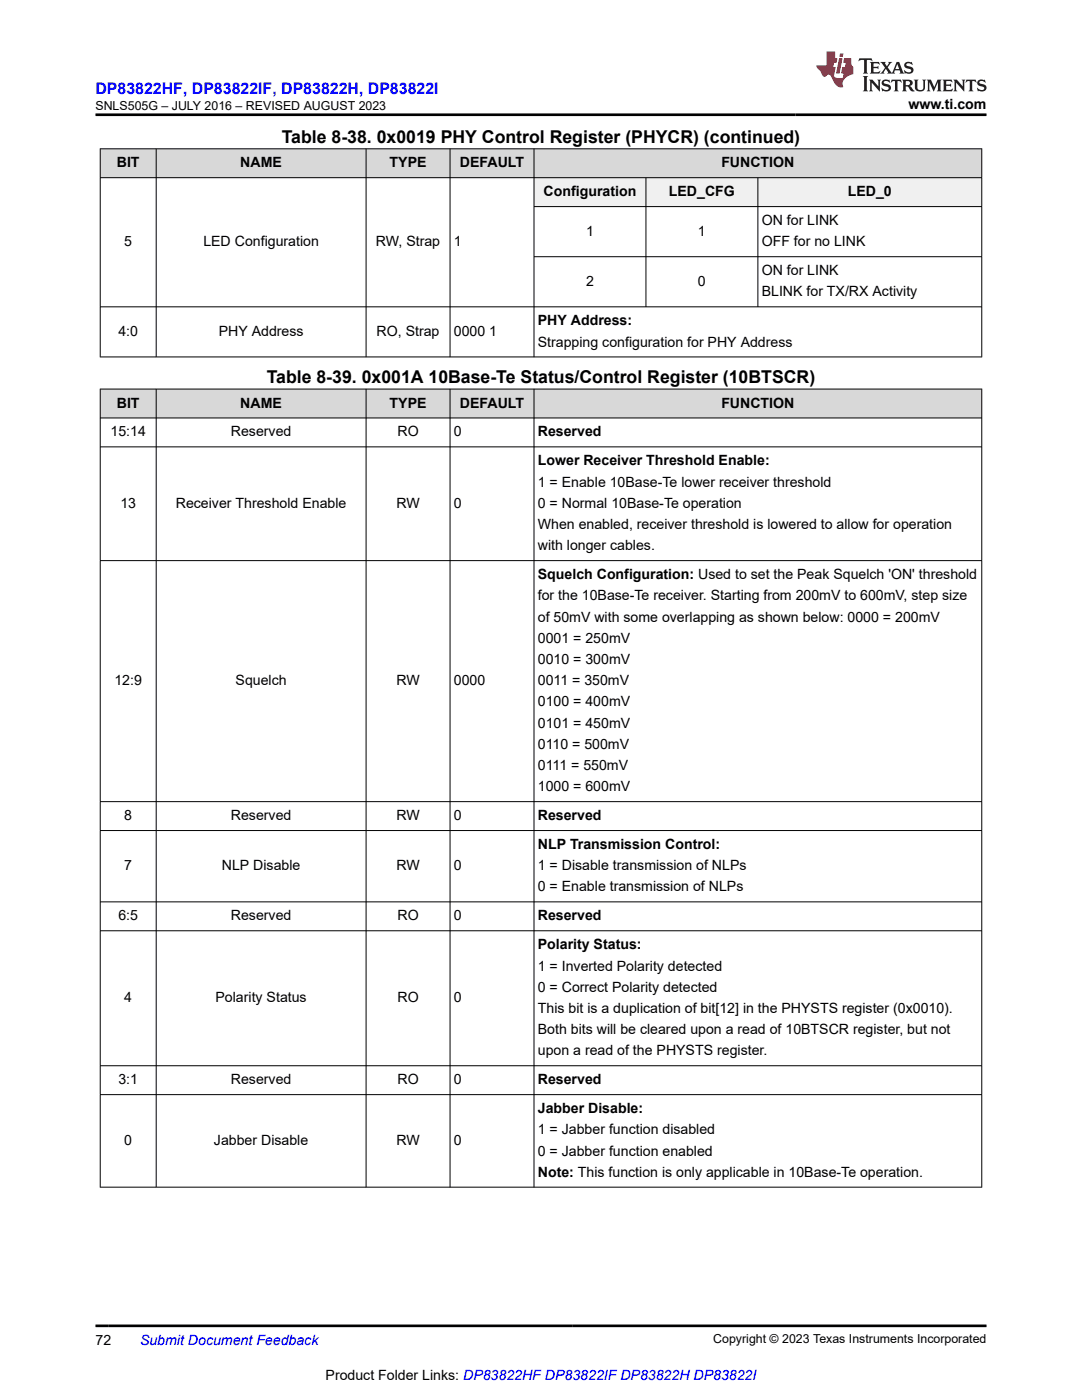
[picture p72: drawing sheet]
<svg xmlns="http://www.w3.org/2000/svg" width="216mm" height="279mm" viewBox="0 0 216 279" stroke-linecap="round" stroke-linejoin="round" font-family="sans-serif">
<defs><g id="words">
<g font-size="3.5">
<text x="56.2" y="28.5">Table 8-38. 0x0019 PHY Control Register (PHYCR) (continued)</text>
<text x="53.2" y="76.5">Table 8-39. 0x001A 10Base-Te Status/Control Register (10BTSCR)</text>
</g>
<text font-size="3.2" fill="#00f" x="19" y="18.7">DP83822HF, DP83822IF, DP83822H, DP83822I</text>
<g font-size="2.8">
<text x="181.3" y="21.8">www.ti.com</text>
<text x="23.3" y="33.4">BIT</text>
<text x="48" y="33.4">NAME</text>
<text x="77.7" y="33.4">TYPE</text>
<text x="91.8" y="33.4">DEFAULT</text>
<text x="143.9" y="33.4">FUNCTION</text>
<text x="108.5" y="39.2">Configuration</text>
<text x="133.5" y="39.2">LED_CFG</text>
<text x="169.2" y="39.2">LED_0</text>
<text x="116.9" y="47">1</text>
<text x="139.3" y="47">1</text>
<text x="152" y="44.9">ON for LINK</text>
<text x="24.8" y="49.2">5</text>
<text x="40.6" y="49.2">LED Configuration</text>
<text x="75" y="49.2">RW, Strap</text>
<text x="90.6" y="49.2">1</text>
<text x="152" y="49.2">OFF for no LINK</text>
<text x="116.9" y="57">2</text>
<text x="139.3" y="57">0</text>
<text x="152" y="54.9">ON for LINK</text>
<text x="152" y="59.2">BLINK for TX/RX Activity</text>
<text x="107.3" y="64.9">PHY Address:</text>
<text x="23.6" y="67">4:0</text>
<text x="43.6" y="67">PHY Address</text>
<text x="75.2" y="67">RO, Strap</text>
<text x="90.6" y="67">0000 1</text>
<text x="107.3" y="69.2">Strapping configuration for PHY Address</text>
<text x="23.3" y="81.3">BIT</text>
<text x="48" y="81.3">NAME</text>
<text x="77.7" y="81.3">TYPE</text>
<text x="91.8" y="81.3">DEFAULT</text>
<text x="143.9" y="81.3">FUNCTION</text>
<text x="22.1" y="87.1">15:14</text>
<text x="46.1" y="87.1">Reserved</text>
<text x="79.3" y="87.1">RO</text>
<text x="90.6" y="87.1">0</text>
<text x="107.3" y="87.1">Reserved</text>
<text x="107.3" y="92.9">Lower Receiver Threshold Enable:</text>
<text x="24" y="101.3">13</text>
<text x="35.1" y="101.3">Receiver Threshold Enable</text>
<text x="79.1" y="101.3">RW</text>
<text x="90.6" y="101.3">0</text>
<text x="107.3" y="97.1">1 = Enable 10Base-Te lower receiver threshold</text>
<text x="107.3" y="101.3">0 = Normal 10Base-Te operation</text>
<text x="107.3" y="105.6">When enabled, receiver threshold is lowered to allow for operation</text>
<text x="107.3" y="109.8">with longer cables.</text>
<text x="107.3" y="115.6">Squelch Configuration: Used to set the Peak Squelch 'ON' threshold</text>
<text x="107.3" y="119.8">for the 10Base-Te receiver. Starting from 200mV to 600mV, step size</text>
<text x="107.3" y="124">of 50mV with some overlapping as shown below: 0000 = 200mV</text>
<text x="107.3" y="128.3">0001 = 250mV</text>
<text x="22.8" y="136.7">12:9</text>
<text x="47" y="136.7">Squelch</text>
<text x="79.1" y="136.7">RW</text>
<text x="90.6" y="136.7">0000</text>
<text x="107.3" y="132.5">0010 = 300mV</text>
<text x="107.3" y="136.7">0011 = 350mV</text>
<text x="107.3" y="141">0100 = 400mV</text>
<text x="107.3" y="145.2">0101 = 450mV</text>
<text x="107.3" y="149.4">0110 = 500mV</text>
<text x="107.3" y="153.7">0111 = 550mV</text>
<text x="107.3" y="157.9">1000 = 600mV</text>
<text x="24.8" y="163.7">8</text>
<text x="46.1" y="163.7">Reserved</text>
<text x="79.1" y="163.7">RW</text>
<text x="90.6" y="163.7">0</text>
<text x="107.3" y="163.7">Reserved</text>
<text x="24.8" y="173.7">7</text>
<text x="44.3" y="173.7">NLP Disable</text>
<text x="79.1" y="173.7">RW</text>
<text x="90.6" y="173.7">0</text>
<text x="107.3" y="169.4">NLP Transmission Control:</text>
<text x="107.3" y="173.7">1 = Disable transmission of NLPs</text>
<text x="107.3" y="177.9">0 = Enable transmission of NLPs</text>
<text x="23.6" y="183.7">6:5</text>
<text x="46.1" y="183.7">Reserved</text>
<text x="79.3" y="183.7">RO</text>
<text x="90.6" y="183.7">0</text>
<text x="107.3" y="183.7">Reserved</text>
<text x="107.3" y="189.5">Polarity Status:</text>
<text x="107.3" y="193.7">1 = Inverted Polarity detected</text>
<text x="107.3" y="197.9">0 = Correct Polarity detected</text>
<text x="24.8" y="200">4</text>
<text x="43" y="200">Polarity Status</text>
<text x="79.3" y="200">RO</text>
<text x="90.6" y="200">0</text>
<text x="107.3" y="202.2">This bit is a duplication of bit[12] in the PHYSTS register (0x0010).</text>
<text x="107.3" y="206.4">Both bits will be cleared upon a read of 10BTSCR register, but not</text>
<text x="107.3" y="210.6">upon a read of the PHYSTS register.</text>
<text x="23.6" y="216.4">3:1</text>
<text x="46.1" y="216.4">Reserved</text>
<text x="79.3" y="216.4">RO</text>
<text x="90.6" y="216.4">0</text>
<text x="107.3" y="216.4">Reserved</text>
<text x="107.3" y="222.2">Jabber Disable:</text>
<text x="107.3" y="226.4">1 = Jabber function disabled</text>
<text x="24.8" y="228.5">0</text>
<text x="42.7" y="228.5">Jabber Disable</text>
<text x="79.1" y="228.5">RW</text>
<text x="90.6" y="228.5">0</text>
<text x="107.3" y="230.6">0 = Jabber function enabled</text>
<text x="107.3" y="234.9">Note: This function is only applicable in 10Base-Te operation.</text>
<text x="19" y="268.4">72</text>
<text x="65" y="275.3">Product Folder Links: DP83822HF DP83822IF DP83822H DP83822I</text>
</g>
<text font-size="2.8" fill="#00f" x="27.9" y="268.4">Submit Document Feedback</text>
<g font-size="2.5">
<text x="19.1" y="21.9">SNLS505G – JULY 2016 – REVISED AUGUST 2023</text>
<text x="142.3" y="268.1">Copyright © 2023 Texas Instruments Incorporated</text>
</g>
</g></defs>
<g fill="#d8d8d8">
<path d="M20 29.7h175.9v5.8h-175.9z" fill-rule="evenodd"/>
<path d="M20.1 29.8h11v5.6h-11z" fill-rule="evenodd"/>
<path d="M31.2 29.8h41.8v5.6h-41.8z" fill-rule="evenodd"/>
<path d="M73.1 29.8h16.6v5.6h-16.6z" fill-rule="evenodd"/>
<path d="M89.9 29.8h16.6v5.6h-16.6z" fill-rule="evenodd"/>
<path d="M106.6 29.8h89.2v5.6h-89.2z" fill-rule="evenodd"/>
</g>
<g fill="#f0f0f0">
<path d="M106.6 35.5h22.2v5.7h-22.2z" fill-rule="evenodd"/>
<path d="M129 35.5h22.2v5.7h-22.2z" fill-rule="evenodd"/>
<path d="M151.3 35.5h44.5v5.7h-44.5z" fill-rule="evenodd"/>
</g>
<g fill="none" stroke="#000" stroke-width=".2">
<path d="M19.9 29.7h176.1M19.9 35.5h176.1M20 29.6v41.7M31.2 29.6v41.7M73 29.6v41.7M89.8 29.6v41.7M106.6 29.6v41.7M128.9 35.5v25.8M151.2 35.5v25.8M195.9 29.6v41.7M106.6 41.2h89.4M106.6 51.2h89.4"/>
<path d="M19.9 71.2h176.1M196 61.2h-176.1"/>
</g>
<g fill="#d8d8d8">
<path d="M20 77.6h175.9v5.8h-175.9z" fill-rule="evenodd"/>
<path d="M20.1 77.7h11v5.7h-11z" fill-rule="evenodd"/>
<path d="M31.2 77.7h41.8v5.7h-41.8z" fill-rule="evenodd"/>
<path d="M73.1 77.7h16.6v5.7h-16.6z" fill-rule="evenodd"/>
<path d="M89.9 77.7h16.6v5.7h-16.6z" fill-rule="evenodd"/>
<path d="M106.6 77.7h89.2v5.7h-89.2z" fill-rule="evenodd"/>
</g>
<g fill="none" stroke="#000" stroke-width=".2">
<path d="M19.9 77.6h176.1M20 77.6v159.4M31.2 77.6v159.4M73 77.6v159.4M89.8 77.6v159.4M106.6 77.6v159.4M195.9 77.6v159.4M19.9 83.4h176.1M19.9 89.2h176.1M19.9 111.9h176.1M19.9 160h176.1M19.9 165.8h176.1"/>
<path d="M19.9 180h176.1M19.9 185.8h176.1M19.9 212.7h176.1M19.9 218.5h176.1M19.9 236.9h176.1"/>
</g>
<path d="M171.5 11.6l-.2 .6 .5-.2h.6v.1v2.2l-.2 .4h1l-.2-.4v-2.2v-.1h.5l.5 .2-.1-.6zM173.6 12.4l.2 .3v1.6l-.2 .4h1.9l.1-.6a1.08 1.08 0 0 1-1.3 .2v-.7h.6l.4 .2v-.7l-.4 .2h-.6v-.5l.2-.2a1 1 0 0 1 1 .3l-.1-.5zM175.7 12.4l.9 1.1-1 1.2h.9l-.2-.2 .5-.8 .4 .8-.2 .2h1.6l-.2-.2 .2-.5h.9l.1 .5-.1 .2h.9l-.2-.4-.8-1.9h-.5l-.9 2.1-.9-1.1 .9-1h-.8l.2 .2-.4 .6-.4-.6 .2-.2zM179 12.8l.4 1h-.7zM180.7 12.5a.65 .65 0 0 0-.2 .7 .65 .65 0 0 0 .6 .5l.6 .1 .1 .3a.79 .79 0 0 1-.7 .4 .79 .79 0 0 1-.7-.5l.1 .7 .2-.1a.93 .93 0 0 0 1.1 0 .93 .93 0 0 0 .4-.9 1.46 1.46 0 0 0-1.2-.6l-.1-.3a1.09 1.09 0 0 1 1.2 .2l-.2-.6-.1 .1-.5-.2zM172.2 15.2l.2 .4v2.2l-.2 .4h1l-.2-.4v-2.2l.2-.4zM173.4 15.9l.2 .4v1.5l-.2 .4h.8l-.3-.4 .1-1.3 1.6 1.8v-2l.2-.4h-.7l.1 .2 .1 1.1-1.2-1.3zM176.2 16a.65 .65 0 0 0-.2 .8 .65 .65 0 0 0 .6 .4l.6 .2 .1 .2a.79 .79 0 0 1-.7 .4 .79 .79 0 0 1-.7-.5l.1 .7 .2-.1a.93 .93 0 0 0 1.1 .1 .93 .93 0 0 0 .4-1 1.46 1.46 0 0 0-1.2-.5l-.1-.4a1.09 1.09 0 0 1 1.2 .2l-.1-.6-.2 .1-.5-.1zM177.9 15.9l-.1 .6a.63 .63 0 0 1 .8-.3v1.6l-.3 .4h1l-.2-.4v-1.6a.66 .66 0 0 1 .8 .3l-.1-.6zM180 15.9l.2 .4v1.5l-.2 .4h1l-.2-.2-.1-.7h.5l.1 .2a.79 .79 0 0 0 1.2 .6l-1-.9a.61 .61 0 0 0 .6-.6 .61 .61 0 0 0-.5-.7zM180.8 16.2h.1a.47 .47 0 0 1 .5 .1 .47 .47 0 0 1 .1 .5l-.1 .1-.7 .1zM182.3 15.9l.2 .2a2.27 2.27 0 0 0 .4 2 1.04 1.04 0 0 0 1.7-.7v-1.3l.2-.2h-.8l.2 .4v1.1a.6 .6 0 0 1-.6 .6 .6 .6 0 0 1-.6-.6v-1.1l.3-.4zM184.9 15.9l.2 .4v1.5l-.2 .4h.8l-.3-.4v-1.4l.9 1.9 .9-1.9v1.4l-.3 .4h1l-.2-.4v-1.5l.2-.4h-.8l-.7 1.5-.6-1.5zM188.1 15.9l.2 .4v1.5l-.2 .4h1.9l.1-.6a1.09 1.09 0 0 1-1.3 .2v-.7h.6l.4 .2v-.6l-.4 .2h-.6v-.6l.2-.1a1.01 1.01 0 0 1 1 .3l-.1-.6zM190.2 15.9l.3 .4v1.5l-.3 .4h.8l-.2-.4v-1.3l1.6 1.8v-2l.2-.4h-.7l.2 .2v1.1l-1.2-1.3zM192.8 15.9l-.1 .6a.63 .63 0 0 1 .8-.3v1.6l-.3 .4h1l-.2-.4v-1.6a.66 .66 0 0 1 .8 .3l-.1-.6zM195.2 16a.65 .65 0 0 0-.2 .8 .65 .65 0 0 0 .6 .4l.6 .2 .2 .2a.79 .79 0 0 1-.7 .4 .79 .79 0 0 1-.7-.5l.1 .7 .2-.1a.93 .93 0 0 0 1 .1 .93 .93 0 0 0 .5-1 1.46 1.46 0 0 0-1.3-.5v-.4a1.09 1.09 0 0 1 1.2 .2l-.2-.6-.2 .1-.5-.1z" fill="#231f20"/>
<path d="M164.9 10.3v2.7h-2l.1 .4 .8 1a.95 .95 0 0 0 1 .9 .59 .59 0 0 1 .5-.4 .59 .59 0 0 1 .5 .3l.4 .8a1.59 1.59 0 0 0 2.1 1.4 1.61 1.61 0 0 1 1-2.3l1-.3-.1-1.5a1.59 1.59 0 0 1-.3-1.7h-1.5l-.2 .9h.6l-.2 .9h-.5l-.2 .9v.3l.4 .1-.1 .9h-.7a.73 .73 0 0 1-1-.7l.3-1.5h-.5l.1-.9h.5l.2-.9h-.5v-1.3zM167.4 11.6l-.6 3.1h.7l.6-3.1zM167.6 10.7l-.1 .6h.7l.1-.6z" fill="#ed1c24"/>
<path d="M19 22.9h177.8M19 264.6h177.8" fill="none" stroke="#000" stroke-width=".53"/>
<use href="#words"/>
</svg>
